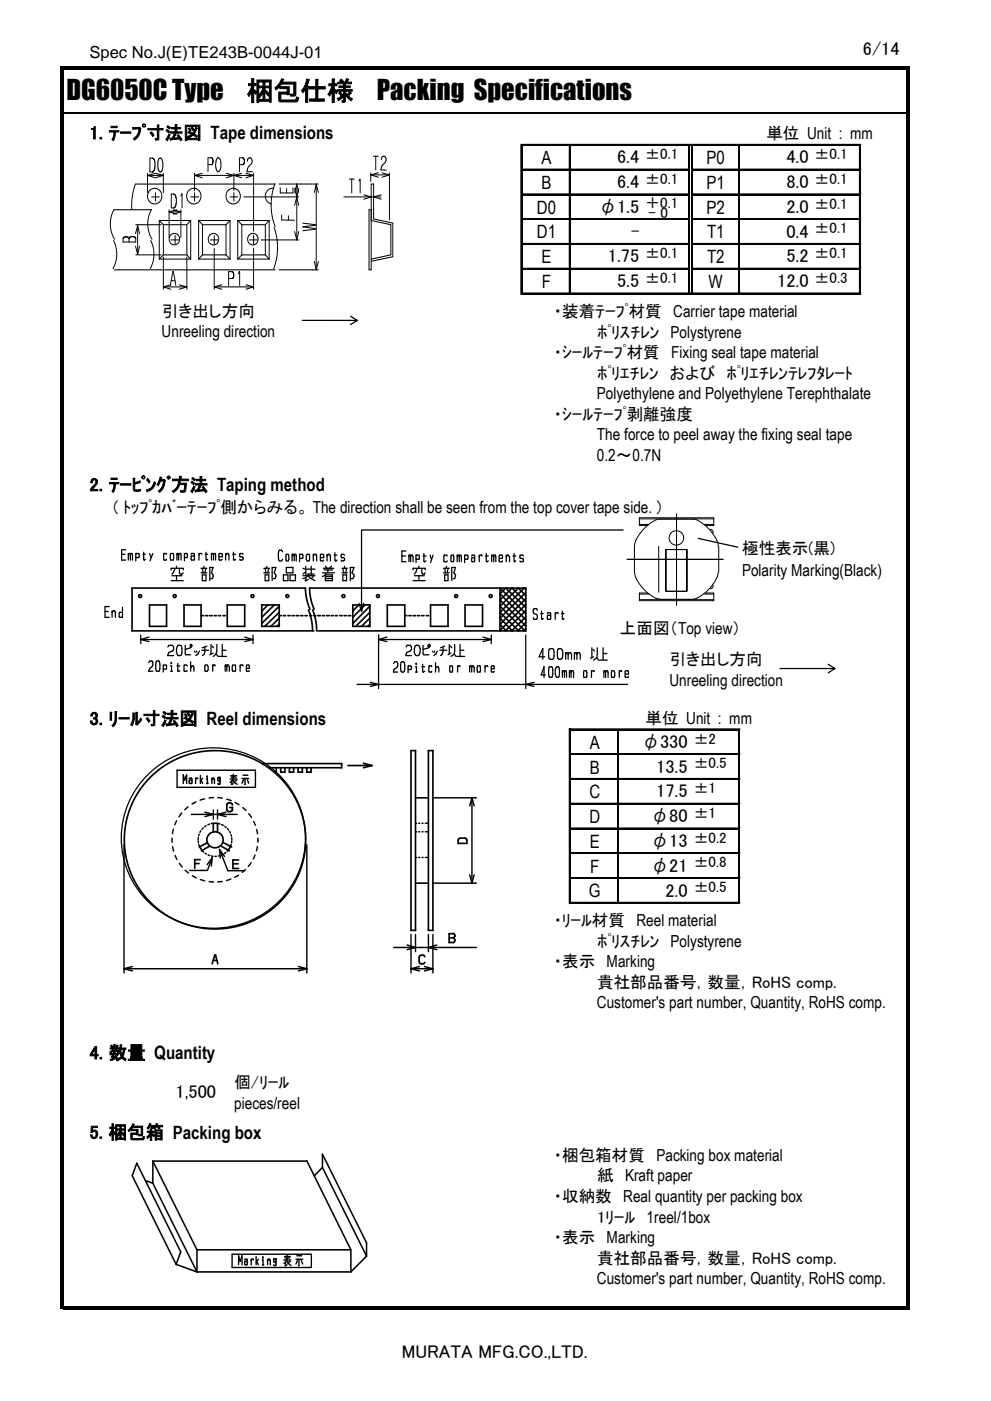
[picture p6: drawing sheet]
<svg xmlns="http://www.w3.org/2000/svg" width="210mm" height="297mm" viewBox="0 0 210 297" stroke-linecap="round" stroke-linejoin="round" font-family="sans-serif">
<defs><g id="words">
<g font-size="5.6">
<text x="14.1" y="21.3">DG6050C Type</text>
<text x="52.3" y="21.3">梱包仕様</text>
<text x="79.9" y="21.3">Packing Specifications</text>
</g>
<g font-size="3.9">
<text x="182.8" y="11.7">6/14</text>
<text x="19" y="29.5">1. ﾃｰﾌﾟ寸法図 Tape dimensions</text>
<text x="114.7" y="34.8">A</text>
<text x="130.8" y="34.6">6.4</text>
<text x="149.7" y="34.8">P0</text>
<text x="166.6" y="34.6">4.0</text>
<text x="114.7" y="40">B</text>
<text x="130.8" y="39.9">6.4</text>
<text x="149.7" y="40">P1</text>
<text x="166.6" y="39.9">8.0</text>
<text x="113.8" y="45.3">D0</text>
<text x="126.9" y="45.1">φ1.5</text>
<text x="149.7" y="45.3">P2</text>
<text x="166.6" y="45.1">2.0</text>
<text x="113.8" y="50.5">D1</text>
<text x="149.8" y="50.5">T1</text>
<text x="166.6" y="50.4">0.4</text>
<text x="114.7" y="55.8">E</text>
<text x="128.8" y="55.6">1.75</text>
<text x="149.8" y="55.8">T2</text>
<text x="166.6" y="55.6">5.2</text>
<text x="114.8" y="61.1">F</text>
<text x="130.8" y="60.9">5.5</text>
<text x="150.1" y="61.1">W</text>
<text x="164.7" y="60.9">12.0</text>
<text x="19" y="104.1">2. ﾃｰﾋﾟﾝｸﾞ方法 Taping method</text>
<text x="19" y="153.6">3. ﾘｰﾙ寸法図 Reel dimensions</text>
<text x="125" y="158.7">A</text>
<text x="136" y="158.5">φ330</text>
<text x="125" y="163.9">B</text>
<text x="139" y="163.8">13.5</text>
<text x="124.9" y="169.2">C</text>
<text x="139" y="169">17.5</text>
<text x="124.9" y="174.4">D</text>
<text x="125" y="179.7">E</text>
<text x="137.9" y="174.3">φ80</text>
<text x="137.9" y="179.5">φ13</text>
<text x="125.1" y="184.9">F</text>
<text x="137.9" y="184.8">φ21</text>
<text x="124.8" y="190.2">G</text>
<text x="141" y="190">2.0</text>
<text x="19" y="224.5">4. 数量 Quantity</text>
<text x="37.2" y="232.8">1,500</text>
<text x="19" y="241.3">5. 梱包箱 Packing box</text>
<text x="85.1" y="287.8">MURATA MFG.CO.,LTD.</text>
</g>
<g font-size="3.5">
<text x="19" y="12.3">Spec No.J(E)TE243B-0044J-01</text>
<text x="162.4" y="29.4">単位 Unit : mm</text>
<text x="133.7" y="50.2">-</text>
<text x="34.2" y="71.5">Unreeling direction</text>
<text x="34.3" y="67.2">引き出し方向</text>
<text x="117.3" y="67.2">・装着ﾃｰﾌﾟ材質 Carrier tape material</text>
<text x="126.5" y="71.6">ﾎﾟﾘｽﾁﾚﾝ Polystyrene</text>
<text x="117.3" y="75.9">・ｼｰﾙﾃｰﾌﾟ材質 Fixing seal tape material</text>
<text x="126.5" y="80.3">ﾎﾟﾘｴﾁﾚﾝ　および　ﾎﾟﾘｴﾁﾚﾝﾃﾚﾌﾀﾚｰﾄ</text>
<text x="117.3" y="89">・ｼｰﾙﾃｰﾌﾟ剥離強度</text>
<text x="126.5" y="84.6">Polyethylene and Polyethylene Terephthalate</text>
<text x="126.5" y="93.3">The force to peel away the fixing seal tape</text>
<text x="126.5" y="97.7">0.2～0.7N</text>
<text x="24" y="108.8">( ﾄｯﾌﾟｶﾊﾞｰﾃｰﾌﾟ側からみる。 The direction shall be seen from the top cover tape side. )</text>
<text x="157.3" y="117.5">極性表示(黒)</text>
<text x="157.2" y="122">Polarity Marking(Black)</text>
<text x="131.3" y="134.4">上面図（Top view）</text>
<text x="141.9" y="141">引き出し方向</text>
<text x="141.8" y="145.3">Unreeling direction</text>
<text x="136.8" y="153.5">単位 Unit : mm</text>
<text x="117.3" y="196.3">・ﾘｰﾙ材質 Reel material</text>
<text x="126.5" y="200.7">ﾎﾟﾘｽﾁﾚﾝ Polystyrene</text>
<text x="117.3" y="205">・表示 Marking</text>
<text x="126.5" y="209.4">貴社部品番号，数量，RoHS comp.</text>
<text x="126.5" y="213.7">Customer's part number, Quantity, RoHS comp.</text>
<text x="49.7" y="230.6">個/ﾘｰﾙ</text>
<text x="49.6" y="234.9">pieces/reel</text>
<text x="117.3" y="246">・梱包箱材質 Packing box material</text>
<text x="126.5" y="250.4">紙 Kraft paper</text>
<text x="117.3" y="254.8">・収納数 Real quantity per packing box</text>
<text x="117.3" y="263.5">・表示 Marking</text>
<text x="126.5" y="259.1">1ﾘｰﾙ 1reel/1box</text>
<text x="126.5" y="267.8">貴社部品番号，数量，RoHS comp.</text>
<text x="126.5" y="272.2">Customer's part number, Quantity, RoHS comp.</text>
</g>
<g font-size="3.2">
<text x="136.7" y="33.7">±0.1</text>
<text x="172.6" y="33.7">±0.1</text>
<text x="136.7" y="38.9">±0.1</text>
<text x="172.6" y="38.9">±0.1</text>
<text x="136.7" y="44">＋0.1</text>
<text x="137.4" y="46.3">- 0</text>
<text x="172.6" y="44.2">±0.1</text>
<text x="172.6" y="49.4">±0.1</text>
<text x="136.7" y="54.7">±0.1</text>
<text x="136.7" y="60">±0.1</text>
<text x="172.6" y="54.7">±0.1</text>
<text x="172.6" y="60">±0.3</text>
<text x="147" y="157.6">±2</text>
<text x="147" y="162.8">±0.5</text>
<text x="147" y="168.1">±1</text>
<text x="147" y="173.3">±1</text>
<text x="147" y="178.6">±0.2</text>
<text x="147" y="183.8">±0.8</text>
<text x="147" y="189.1">±0.5</text>
</g>
</g></defs>
<g fill="none" stroke="#000" stroke-width=".21">
<path d="M13.5 23.9h178.6M110.4 30.6v31.8M110.7 35.8h35.1M110.7 30.6h71.7M120.6 30.9v31.5M146.9 35.8h35.5M156.5 30.9v31.5M182.1 30.9v31.5M110.7 41.1h35.1M110.7 46.3h35.1M110.7 51.6h35.1M110.7 56.8h35.1"/>
<path d="M146.9 41.1h35.5M146.9 46.3h35.5M146.9 51.6h35.5M146.9 56.8h35.5M110.7 62.1h71.7M120.6 154.5v37M120.9 154.5h35.9M120.9 159.7h35.9M130.9 154.8v36.7M156.5 154.8v36.7M120.9 165h35.9M120.9 170.2h35.9"/>
<path d="M120.9 175.5h35.9M120.9 180.7h35.9M120.9 186h35.9M120.9 191.2h35.9"/>
</g>
<g fill="none" stroke="#000" stroke-width=".34">
<path d="M13.5 24h178.7M110.7 36h35.2M110.7 30.7h71.7M120.8 30.9v31.5M146 30.9v31.2M146.9 36h35.5M156.6 30.9v31.5M182.2 30.9v31.5M110.7 41.2h35.2M110.7 46.5h35.2M110.7 51.7h35.2M110.7 57h35.2"/>
<path d="M146.9 41.2h35.5M146.9 46.5h35.5M146.9 51.7h35.5M146.9 57h35.5M110.7 62.2h71.7M120.8 154.4v37.1M120.9 159.9h35.9M131 154.8v36.7M156.6 154.8v36.7M120.9 165.1h35.9M120.9 170.4h35.9M120.9 175.6h35.9"/>
<path d="M120.9 180.9h35.9M120.9 186.1h35.9M120.9 191.4h35.9"/>
</g>
<g fill="#000">
<path d="M13.5 14.1h179.3v.7h-179.3z" fill-rule="evenodd"/>
<path d="M12.8 14.1h.7v263.4h-.7z" fill-rule="evenodd"/>
<path d="M13.5 276.8h179.3v.7h-179.3z" fill-rule="evenodd"/>
<path d="M192.2 14.8h.6v262.7h-.6z" fill-rule="evenodd"/>
</g>
<path d="M110.5 30.6v31.8M146.7 30.9v31.2M120.9 154.6h35.9" fill="none" stroke="#000" stroke-width=".35"/>
<g fill="#000">
<path d="M27.9 133.6l38.6-.1 .1 .2-.1 .2h-38.5zM27.9 124.5h36.7l.2 .1-.2 .2h-36.6zM27.9 124.5l.3 .1v9.1l-.2 .2-.2-.2zM31.6 128.1l.3 .1v4.5l-.2 .2-.2-.2zM31.6 128.1l3.7-.1 .2 .2-.2 .2h-3.6zM31.6 132.6h3.7l.2 .1-.2 .2h-3.6zM35.2 128.1l.3 .1v4.5l-.2 .2-.2-.2zM38.9 128.1l.3 .1v4.5l-.2 .2-.2-.2zM38.9 128.1l3.7-.1 .2 .2-.2 .2h-3.6zM38.9 132.6h3.7l.2 .1-.2 .2h-3.6zM42.5 130.4l.6-.1 .2 .2-.2 .2h-.5zM42.5 128.1l.3 .1v4.5l-.2 .2-.2-.2z"/>
<path d="M43.4 130.4l.6-.1 .2 .2-.2 .2h-.4zM44.3 130.4l.7-.1 .2 .2-.2 .2h-.5zM45.3 130.4l.6-.1 .1 .2-.1 .2h-.5zM46.2 130.4l.5-.1 .2 .2-.2 .2h-.4zM47.1 130.4l.6-.1 .2 .2-.2 .2h-.4zM48 128.1l.3 .1v4.5l-.1 .2-.2-.2zM48 128.1l3.9-.1 .1 .2-.1 .2h-3.7zM48 132.6h3.9l.1 .1-.1 .2h-3.7zM51.7 128.1l.3 .1v4.5l-.1 .2-.2-.2zM55.3 128.1l.3 .1v4.5l-.1 .2-.2-.2zM55.3 129.4l1.4-1.3h.2v.2l-1.3 1.3h-.3zM55.3 130.7l2.7-2.6h.2v.2l-2.6 2.7h-.3z"/>
<path d="M55.3 132l3.7-3.6h.3v.2l-3.7 3.7h-.3zM55.3 128.1l3.9-.1 .1 .2-.1 .2h-3.7zM56 132.6l3-2.9h.3v.2l-3.1 3h-.2zM57.3 132.6l1.7-1.7h.3v.2l-1.8 1.8h-.2zM58.5 132.6l.5-.4h.3v.2l-.6 .5h-.2zM55.3 132.6h3.9l.1 .1-.1 .2h-3.7zM59 130.4l.6-.1 .2 .2-.2 .2h-.4zM59 128.1l.3 .1v4.5l-.1 .2-.2-.2zM59.9 130.4l.6-.1 .2 .2-.2 .2h-.5zM60.9 130.4l.6-.1 .1 .2-.1 .2h-.5zM61.8 130.4l.5-.1 .2 .2-.2 .2h-.4zM62.6 130.4l.7-.1 .2 .2-.2 .2h-.5z"/>
<path d="M63.6 130.4l.6-.1 .2 .2-.2 .2h-.5zM64.5 130.4l.6-.1 .1 .2-.1 .2h-.5zM64.6 124.5l.3 .1 .2 2.3 .7 2.1-.2 .3a9.9 9.9 0 0 1-1-4.8zM65.5 124.5h45.9l.2 .1-.2 .2h-45.8zM65.5 130.4l.5-.1 .2 .2-.2 .2h-.4zM65.5 124.5l.3 .1 .2 2.3 .7 2.1-.2 .3a9.9 9.9 0 0 1-1-4.8zM65.2 129.2l.2-.1a9.9 9.9 0 0 1 .9 4.7l-.3-.1-.2-2.2zM66.3 130.4l.6-.1 .2 .2-.2 .2h-.4zM66.1 129.2l.2-.1a9.9 9.9 0 0 1 .9 4.7l-.3-.1-.2-2.2zM67.2 133.6l44.2-.1 .2 .2-.2 .2h-44zM67.2 130.4l.7-.1 .2 .2-.2 .2h-.5zM68.2 130.4l.6-.1 .1 .2-.1 .2h-.5z"/>
<path d="M69.1 130.4l.6-.1 .2 .2-.2 .2h-.5zM70 130.4l.6-.1 .2 .2-.2 .2h-.4zM70.9 130.4l.6-.1 .2 .2-.2 .2h-.4zM71.9 130.4l.6-.1 .1 .2-.1 .2h-.5zM72.8 130.4l.5-.1 .2 .2-.2 .2h-.4zM73.7 130.4l.6-.1 .2 .2-.2 .2h-.5zM74.6 128.1l.3 .1v4.5l-.1 .2-.2-.2zM75.9 128.1h.2v.2l-1.2 1.3h-.3v-.2zM77.2 128.1h.2v.2l-2.5 2.7h-.3v-.3zM78.2 128.4l.3-.1v.3l-3.6 3.7h-.3v-.3zM74.6 128.1l3.8-.1 .1 .2-.1 .2h-3.6zM75.2 132.6l3-2.9h.3v.2l-3 3h-.3z"/>
<path d="M76.5 132.6l1.7-1.7h.3v.2l-1.8 1.8h-.2zM77.8 132.6l.4-.4h.3v.2l-.5 .5h-.2zM74.6 132.6h3.8l.1 .1-.1 .2h-3.6zM78.2 128.1l.3 .1v4.5l-.1 .2-.2-.2zM81.9 128.1l.3 .1v4.5l-.1 .2-.2-.2zM81.9 128.1l3.9-.1 .1 .2-.1 .2h-3.7zM81.9 132.6h3.9l.1 .1-.1 .2h-3.7zM85.6 130.4l.6-.1 .2 .2-.2 .2h-.4zM85.6 128.1l.3 .1v4.5l-.1 .2-.2-.2zM86.5 130.4l.6-.1 .2 .2-.2 .2h-.5zM87.4 130.4l.7-.1 .1 .2-.1 .2h-.6zM88.4 130.4l.5-.1 .2 .2-.2 .2h-.4z"/>
<path d="M89.3 130.4l.5-.1 .2 .2-.2 .2h-.4zM90.2 130.4l.6-.1 .2 .2-.2 .2h-.5zM91.1 128.1l.3 .1v4.5l-.2 .2-.2-.2zM91.1 128.1l3.8-.1 .2 .2-.2 .2h-3.7zM91.1 132.6h3.8l.2 .1-.2 .2h-3.7zM94.8 128.1l.3 .1v4.5l-.2 .2-.2-.2zM98.4 128.1l.3 .1v4.5l-.2 .2-.1-.2zM98.4 128.1l3.8-.1 .2 .2-.2 .2h-3.7zM98.4 132.6h3.8l.2 .1-.2 .2h-3.7zM102.1 128.1l.3 .1v4.5l-.2 .2-.1-.2zM110.9 124.5h.3v.3l-5.1 5.1h-.3v-.2zM111.3 128h.2v.2l-5.4 5.5h-.3v-.2z"/>
<path d="M105.8 125.7l1.2-1.2h.3v.3l-1.2 1.2h-.3zM105.8 127l2.6-2.5h.2v.3l-2.5 2.5h-.3zM105.8 128.4l3.9-3.9h.2v.3l-3.8 3.8h-.3zM105.8 130.9l5.5-5.4h.2v.2l-5.4 5.4h-.3zM105.8 132.2l5.5-5.4h.2v.2l-5.4 5.4h-.3zM105.8 124.5l.3 .1v9.1l-.2 .2-.1-.2zM107 133.6l4.3-4.3h.2v.3l-4.3 4.2h-.2zM105.8 132.2h.3l1.3 1.4v.2h-.3l-1.3-1.4zM108.3 133.6l3-3h.2v.3l-3 2.9h-.2zM105.8 130.9h.3l2.6 2.7v.2h-.2l-2.7-2.7zM111.3 131.8h.2v.3l-1.6 1.7h-.3v-.2zM105.8 129.7h.3l3.9 3.9v.2h-.2l-4-3.9z"/>
<path d="M110.8 133.6l.5-.5h.2v.3l-.4 .4h-.3zM105.8 128.4h.3l5.2 5.2v.2h-.2l-5.3-5.2zM105.8 124.5h.3l5.4 5.4v.3h-.2l-5.5-5.4zM105.8 125.7h.3l5.4 5.5v.3h-.2l-5.5-5.5zM105.8 127h.3l5.4 5.5v.3h-.2l-5.5-5.5zM107 124.5h.3l4.2 4.1v.3h-.2l-4.3-4.1zM108.4 124.5h.2l2.9 2.9v.2h-.2l-2.9-2.8zM109.7 124.5h.2l1.6 1.6v.2h-.2l-1.6-1.5zM110.9 124.5h.3l.3 .3v.2h-.2l-.4-.2zM111.3 124.5l.3 .1v9.1l-.2 .2-.2-.2zM87 159l1-.1 .2 .2-.2 .2h-.9zM87 159l.3 .1v38.1l-.2 .2-.2-.2z"/>
<path d="M87.9 159l.3 .1v38.1l-.2 .2-.1-.2zM90.6 159l1.1-.1 .2 .2-.2 .2h-.9zM90.6 159l.4 .1v38.1l-.2 .2-.2-.2zM91.6 159l.3 .1v38.1l-.2 .2-.2-.2zM42.2 179.3l.3 .1 .4 .7v.3l-.2-.1-.3-.4-.2-.4zM42.1 179.4l1.7-.9h.2v.3l-1.7 .9-.2-.1zM42.6 180.2l1.6-1 .3 .1-.1 .2-1.6 1-.3-.1zM45.1 174.4l.3 .1v1.8l-.2 .2-.2-.2zM46 174.4l.3 .1v1.8l-.2 .2-.2-.2zM45.1 174.4l1.1-.1 .1 .2-.2 .2h-.8zM46.8 179.3l.3-.1 1.6 1v.2l-.2 .1-1.6-1zM47.2 178.5h.3l1.6 .9 .1 .2-.2 .1-1.7-.9z"/>
<path d="M47.9 170.5l.3 .1v1l-.1 .2-.2-.2zM48.1 170.2l.2 .2-.1 .3-.2 .1-.1-.3zM48 171.4l.2 .1 .1 .5-.3-.1zM48.1 170.2l.4-.2 .1 .2-.5 .3zM48.7 179.3l.2-.1 .1 .2-.4 .8h-.3v-.2zM48 171.8l.3-.1 .3 .2v.2l-.2 .1-.3-.2zM48.3 170h.5l.2 .1-.2 .2h-.3zM48.6 171h.6l.2 .1-.2 .2h-.5zM48.3 171.9l.5-.1 .2 .2-.2 .2h-.3zM48.7 170.1l.2-.1 .3 .2 .1 .2-.3 .1-.3-.2zM48.7 171.9l.5-.2 .1 .2-.5 .3zM49 170.2l.3 .1 .1 .2-.1 .3-.2-.1z"/>
<path d="M49.1 171.5l.3 .1-.2 .4-.2-.1zM49.1 171l.3 .1v.5l-.2 .2-.1-.2zM55.5 161.7h16.9l.2 .1-.2 .2h-16.8zM56.9 162.6l15.5-.1 .2 .2-.2 .2h-15.4zM58 163.5h.5l.2 .1-.2 .2h-.3zM58.4 162.6l.3 .1v.9l-.2 .2-.2-.2zM59.3 163.5h1.1l.1 .1-.1 .2h-.9zM59.3 162.6l.4 .1v.9l-.2 .2-.2-.2zM60.2 162.6l.3 .1v.9l-.1 .2-.2-.2zM61.2 163.5h1l.2 .1-.2 .2h-.9zM61.2 162.6l.3 .1v.9l-.2 .2-.2-.2zM62.1 162.6l.3 .1v.9l-.2 .2-.2-.2z"/>
<path d="M63 163.5h1.1l.1 .1-.1 .2h-.9zM63 162.6l.3 .1v.9l-.1 .2-.2-.2zM63.9 162.6l.3 .1v.9l-.1 .2-.2-.2zM64.9 163.5h1l.2 .1-.2 .2h-.9zM64.9 162.6l.3 .1v.9l-.2 .2-.2-.2zM65.8 162.6l.3 .1v.9l-.2 .2-.2-.2zM72.3 161.7l.3 .1v.9l-.2 .2-.2-.2zM73.6 162.1h5.2l.2 .1-.2 .2h-5zM76.9 162.6l1.9-.5 .2 .1-.1 .2-1.8 .5zM76.9 161.6l2 .5 .1 .2-.2 .1-1.8-.5zM87.9 169l2.9-.1 .2 .2-.2 .2h-2.8zM97 178l.3 .1v.6l-.2 .2-.2-.2z"/>
<path d="M97.1 177.6l.3 .2-.2 .4-.2 .1-.1-.3zM97 177.7l.4-.2 .3 .1-.4 .3zM97.4 177.5h1.1l.2 .1-.2 .2h-1zM98.4 177.5l.5 .1 .1 .2-.3 .1-.3-.1zM97 178.6h1.9l.2 .1-.2 .2h-1.8zM98.6 177.7h.4l.1 .3-.1 .3-.2-.1zM98.8 178l.3 .1v.6l-.2 .2-.2-.2zM41.1 182.1l.3 .1v1.8l-.1 .2-.2-.2zM41.1 182.1l1.3-.1 .2 .2-.2 .2h-1.1zM41.1 182.9l1.1-.1 .1 .2-.1 .2h-.9zM49.2 183.9h1.4l.1 .2-.1 .1h-1.2zM49.2 183l1.2-.1 .2 .2-.2 .2h-1z"/>
<path d="M49.2 182.1l.3 .2v1.8l-.1 .1-.2-.1zM49.2 182.1h1.4l.1 .2-.1 .1h-1.2zM87 197.1l1-.1 .2 .2-.2 .2h-.9zM87.9 187h2.9l.2 .2-.2 .1h-2.8zM90.6 197.1l1.1-.1 .2 .2-.2 .2h-.9zM95 197.8l.4 .1v1.9l-.2 .1-.2-.1zM95 197.8l1.1-.1 .2 .2-.2 .2h-.9zM95 198.6h1.1l.2 .2-.2 .1h-.9zM95 199.6h1.1l.2 .2-.2 .1h-.9zM96 197.7l.3 .1 .2 .3v.2h-.3l-.2-.3zM96 198.6l.3 .1 .2 .4v.2h-.3l-.2-.5zM96.2 198.4h.3l-.4 .5-.2-.1z"/>
<path d="M96.2 199.4h.3l-.4 .5-.2-.1zM96.2 198l.3 .2-.1 .4-.2-.1zM96.2 199l.3 .2-.1 .4-.2-.1zM45.1 203.4h.8l.2 .2-.2 .1h-.6zM45.4 202.3h.3l.2 .1-.4 .2zM45.4 202.3l.3 .2-.6 1.8-.2 .1-.1-.2zM45.5 202.4h.3l.5 1.8-.1 .2-.2-.1zM88.7 203.6l.3 .1 .1 .4-.1 .2-.2-.1zM88.7 202.8l.3 .2v.7l-.2 .2-.2-.2zM88.9 204l.4 .1 .1 .2-.2 .1-.3-.1zM88.8 202.4l.3 .2-.1 .4-.2 .1-.2-.2zM89.1 204.1h.7l.1 .2-.1 .1h-.6z"/>
<path d="M88.8 202.5l.4-.2 .2 .1-.1 .2-.3 .1zM89.9 203.9h.3l-.4 .5-.2-.1zM89.1 202.3h.7l.1 .1-.1 .2h-.6zM89.6 202.3h.3l.2 .3v.3l-.2-.1-.3-.2z"/>
<path d="M64 67.8h11.7v.2h-11.7zM74.2 67l.2-.1 1.5 1-1.6 1-.1-.2 1.4-.9v.2l-1.4-.9z"/>
<path d="M29.6 126.2v.2h.2v-.2zM29.2 126.3a.5 .5 0 0 1 1 0 .5 .5 0 0 1-1 0z"/>
<path d="M36.9 126.2v.2h.2v-.2zM36.5 126.3a.5 .5 0 0 1 1 0 .5 .5 0 0 1-1 0z"/>
<path d="M53.4 126.2v.2h.2v-.2zM53 126.3a.5 .5 0 0 1 1 0 .5 .5 0 0 1-1 0z"/>
<path d="M60.8 126.2v.2h.2v-.2zM60.4 126.3a.5 .5 0 0 1 1 0 .5 .5 0 0 1-1 0z"/>
<path d="M72.7 126.2v.2h.2v-.2zM72.3 126.3a.5 .5 0 0 1 1 0 .5 .5 0 0 1-1 0z"/>
<path d="M80 126.2v.2h.2v-.2zM79.6 126.3a.5 .5 0 0 1 1 0 .5 .5 0 0 1-1 0z"/>
<path d="M96.5 126.2v.2h.2v-.2zM96.2 126.3a.49 .49 0 0 1 .9 0 .49 .49 0 0 1-.9 0z"/>
<path d="M103.9 126.2v.2h.2v-.2zM103.5 126.3a.49 .49 0 0 1 .9 0 .49 .49 0 0 1-.9 0z"/>
<path d="M165.2 141.6h11.7v.2h-11.7zM175.4 140.7h.2l1.6 1-1.7 1-.1-.2 1.4-.9v.2l-1.4-.9z"/>
<path d="M44 178a1.55 1.55 0 0 0 3.1 0 1.55 1.55 0 0 0-3.1 0zM43.7 178a1.9 1.9 0 0 1 3.7 0 1.9 1.9 0 0 1-3.7 0z"/>
<path d="M32.2 164.7l-2.5 2.9-1.7 3.2-1.1 3.5-.3 1.8-.1 2.7 .5 3.5 1.2 3.5 1.9 3.2 2.6 2.8 3.1 2.3 3.3 1.5 3.6 .9 3.6 .2 3.7-.5 3.5-1.2 3.2-1.8 2.9-2.6 2.3-3 1.6-3.3 .9-3.5 .2-3.6-.5-3.6-1.2-3.4-1.9-3.2-2.6-2.8-3.1-2.3-3.3-1.6-3.6-.8-3.6-.2-3.7 .5-3.5 1.1-3.2 1.9zM31.9 164.4a19.4 19.4 0 0 1 22.7-3.3 19.4 19.4 0 0 1 10 20.6 19.4 19.4 0 0 1-21.4 15.2 19.4 19.4 0 0 1-17-19.9 18.9 18.9 0 0 1 5.7-12.6z"/>
<circle cx="106" cy="133.6" r=".2"/>
</g>
<path d="M147.9 114.1l8.5 1.9" fill="none" stroke="#000" stroke-width=".26"/>
<g fill="none" stroke="#000" stroke-width=".27">
<path d="M25.8 117.5h.7M26.7 116.5h-.9v2.2h.9M27.2 117.3v1.4M27.2 117.7l.1-.4h.2l.1 .4M27.6 117.7v1M27.6 117.7l.1-.4h.3l.1 1.4M28.8 117.5l.1-.2h.5l.1 .2-.1 .7h-.5l-.1-.2M28.8 117.3v1.6M30.3 117.5h.5M30.4 117v1.5l.1 .2 .3-.2M31.7 117.3l.3 .9M32.4 117.3l-.6 1.6"/>
<path d="M35.3 117.5l-.1-.2h-.4l-.1 .2 .1 1.2h.4l.1-.2M36.2 117.3h.5v1.4h-.5zM37.5 117.7l.1-.4h.2v.4M37.5 117.3v1.4M37.8 117.7l.1-.4h.4l.1 1.4M37.8 117.7v1M39.1 117.5l.1-.2h.4l.1 .2-.1 .7h-.4l-.1-.2M39.1 117.3v1.6M40.5 117.5l.1-.2h.5l.1 .2v1l-.1 .2h-.5v-.9h.4l.2 .2M42.2 117.3v1.4M42.8 117.5l-.1-.2h-.5v.4M43.5 117.5h.5"/>
<path d="M43.7 117v1.5v.2l.3-.2M44.8 117.7l.1-.4h.2l.1 .4M44.8 117.3v1.4M45.2 117.7l.1-.4h.3l.1 1.4M45.2 117.7v1M46.4 118h.7v-.5l-.2-.2h-.4l-.1 .2v1l.1 .2h.4l.2-.2M47.8 117.3v1.4M48 117.5l-.2 .2 .3-.4h.2l.2 .4v1M49.3 117.5h.6M49.5 117v1.5l.1 .2 .3-.2M51.5 117.5l-.2-.2h-.4l-.1 .5 .1 .2h.4l.2 .2v.3l-.2 .2h-.4l-.1-.2M59.9 117l-.2-.4h-.4a2.24 2.24 0 0 0 0 2.3h.4l.2-.4"/>
<path d="M60.7 117.5h.4v1.4h-.4zM61.9 117.8l.1-.3h.2l.1 .3M61.9 117.5v1.4M62.3 117.8l.1-.3h.3l.1 1.4M62.3 117.8v1.1M63.5 117.7l.1-.2h.5l.1 .2-.1 .7h-.5l-.1-.2M63.5 117.5v1.6M65.1 117.5h.4v1.4h-.4l-.2-.4v-.7zM66.4 117.8l.2-.3h.3l.2 .3v1.1M66.4 117.5v1.4M67.9 118.2h.7v-.5l-.2-.2h-.4l-.1 .2v1l.1 .2h.4l.2-.2M69.3 117.5v1.4"/>
<path d="M69.5 117.7l-.2 .1 .3-.3h.2l.2 .3v1.1M70.8 117.7h.6M71 117.1v1.6l.1 .2 .3-.2M73 117.7l-.2-.2h-.4v.7h.4l.2 .2v.3l-.2 .2h-.4l-.1-.2M85.1 117.8h.8M86 116.8h-.9v2.3h.9M86.6 117.7v1.4M86.6 118l.1-.3h.2l.1 .3M87 118l.1-.3h.2l.2 .3v1.1M87 118v1.1M88.1 117.8l.1-.1h.6v.1v.7h-.6l-.1-.1M88.1 117.7v1.5"/>
<path d="M89.6 117.8h.7M89.8 117.3v1.6l.1 .2 .4-.2M91.1 117.7l.3 .8M91.8 117.7l-.6 1.5M94.7 117.8v-.1h-.6l-.1 .1 .1 1.3h.6v-.2M95.6 117.7h.5v1.4h-.5zM96.9 118l.1-.3h.1l.2 .3M96.9 117.7v1.4M97.3 118l.1-.3h.3v1.4M97.3 118v1.1M98.5 117.8v-.1h.6l.1 .1-.1 .7h-.6v-.1M98.5 117.7v1.5"/>
<path d="M99.9 117.8l.1-.1h.5l.1 .1v1.1l-.1 .2h-.5v-.9h.4l.2 .2M101.5 117.7v1.4M102.2 117.8l-.1-.1h-.4l-.2 .3M102.9 117.8h.6M103 117.3v1.6l.1 .2 .4-.2M104.2 118l.1-.3h.2l.1 .3M104.2 117.7v1.4M104.6 118l.1-.3h.3l.1 1.4M104.6 118v1.1M105.8 118.4h.7l-.1-.7h-.6v1.2v.2h.6l.1-.2M107.3 117.7v1.4M107.3 117.8v.2l.1-.3h.3l.3 .3v1.1"/>
<path d="M108.7 117.8h.6M108.9 117.3v1.6l.1 .2 .3-.2M110.9 117.8l-.1-.1h-.5l-.1 .1 .1 .6h.5l.1 .1-.1 .6h-.5l-.1-.2M132 112.3h-55.4v17.3M22.3 129.6h.7M23.1 128.6h-.8v2.2h.8M23.7 129.4v1.4M23.8 129.6l-.1 .2 .3-.4h.3l.2 .4v1M26 130l-.1-.2h-.6l-.1 .2 .1 .8h.6l.1-.1M26 128.7v2.1M29.8 134.6v1.8M29.8 135.5h23.8"/>
<path d="M29.8 135.5l1.8 .5M31.6 135l-1.8 .5M35.6 137.1l.2-.3h.7l.3 .3v.5l-.3 .4-.7 .2-.2 .6v.1h1.2M36.3 120.8v-.4h2.5v.4M36.3 123.1h2.5M36.4 122h2.1M37.1 120.6l-.7 1.1M37.4 120v.4M37.4 122v1.1M37.6 136.9l.2-.1h.4l.3 .1v.6v1.3l-.7 .1a1.78 1.78 0 0 1-.2-2zM38 120.6v.8l.2 .3h.3l.3-.3M39.3 136.8v2h1.1"/>
<path d="M40.4 137.3l-1.1 .3M40.4 136.6l.3 .2-.1 .3-.3-.2zM41.2 138l.2 .2M41.6 138l.1 .2M42.2 138l-.2 .6-.5 .3M42.6 120.4h1.2M42.6 121.4h1.2M42.8 137.8h1.4M42.9 121.8h.8v1.3h-.8zM42.9 120.4l.1 1M43.2 120v.4M43.4 137.3l-.1 1.3-.4 .3"/>
<path d="M43.7 120.4l-.3 1M43.8 136.9l-.9 .4M44.6 122.6h.4l.2-.4v-.4l-.4-.4 .4-1.1h-.7v2.8M44.7 138.6l-.2 .2M44.7 136.6v2M45 136.9l.2 .4M45.2 138.4l-.5 .2M45.8 138.6l-.6 .5M45.8 138.6l.4 .5M45.9 136.6v1.4l-.1 .6M46.3 139.1h1.7M47.1 137.8h.8"/>
<path d="M47.1 136.6v2.5M51.9 135l1.7 .5M53.6 134.6v1.8M53.6 135.5l-1.7 .5M55.9 120.4h1.2M55.9 121.4h1.2M56.2 121.8h.8v1.3h-.8zM56.2 120.4l.1 1M56.5 120v.4M57 120.4l-.3 1M57.9 122.6h.4l.2-.4v-.4l-.4-.4 .4-1.1h-.8v2.8M60 121.8h1v1.3h-1z"/>
<path d="M60.7 120.3h1.4v1.1h-1.4zM61.5 121.8h1.1v1.3h-1.1zM64.2 122h2.5M64.2 120.4l.4 .2M64.6 123.1h.2M64.8 120v1.8M64.8 122.5v.6M64.8 122.5l-.6 .1M64.8 121.2l-.6 .5M65 120.6h1.7M65.2 121.7h1.4M65.2 122l-.4 .5"/>
<path d="M65.3 122.8l-.5 .3M65.3 121.7v.3l.3 .5 .3 .1M65.9 122.6l.8 .5M65.9 120v1.7M66.4 122.2l-.5 .4M68.3 121.4h2.6M68.5 120.4h2.2M68.7 120.8h1.7M68.9 121.8h1.5v1.3h-1.5zM68.9 122.6h1.5M68.9 122.2h1.5M68.9 121.8l-.6 .4"/>
<path d="M68.9 120l.4 .4M69.1 121.4l-.2 .4M69.5 120.4v1M70.3 120l-.6 .4M72.5 120.4h1.1M72.5 121.4h1.1M72.6 121.8h.8v1.3h-.8zM72.6 120.4l.2 1M73 120v.4M73.4 120.4l-.1 1M74.4 122.6h.4l.2-.4v-.4l-.4-.4 .4-1.1h-.8v2.8M76.1 127.9l.5 1.7"/>
<path d="M77 127.9l-.4 1.7M80.2 135.5h23.9M80.2 134.6v11.3M80.2 135.5l1.8 .5M82 135l-1.8 .5M86 137.1l.3-.3h.6l.3 .3v.5l-.3 .4-.6 .2-.3 .6v.1h1.2M87.5 120.8v-.4h2.6v.4M87.5 123.1h2.6M87.8 122h2.1M88 136.9l.6-.1a1.45 1.45 0 0 1 0 2.1h-.4a1.57 1.57 0 0 1-.2-2zM88.3 120.6l-.2 .6-.3 .5M88.8 120v.4"/>
<path d="M88.8 122v1.1M89.4 120.6v.8l.2 .3h.3l.2-.3M89.6 136.8v1.8l.2 .2h1.1M90.9 136.6l.2 .2-.1 .3-.3-.2zM90.9 137.3l-1.3 .3M91.7 138l.1 .2M92 138l.1 .2M92.6 138l-.2 .6-.5 .3M93.2 137.8h1.5M93.9 137.3v.9l-.3 .6-.3 .1M94 120.4h1.2M94 121.4h1.2"/>
<path d="M94.2 136.9l-.9 .4M94.2 121.8h.7v1.3h-.7zM94.2 120.4l.2 1M94.6 120v.4M94.9 120.4l-.2 1M95.2 138.6l-.3 .2M95.2 136.6v2M95.5 136.9l.2 .4M95.5 138.4l-.3 .2M96 122.6h.3l.2-.4v-.4l-.3-.4 .3-1.1h-.8v2.8M96.2 138.6l-.7 .5M96.2 138.6l.4 .5"/>
<path d="M96.3 136.6l-.1 2M96.8 139.1h1.7M97.5 137.8h.8M97.5 136.6v2.5M102.3 135l1.8 .5M104.1 134.6v1.8M104.1 135.5l-1.8 .5M111.4 134.6v11.3M113.9 129.3l-.2-.3h-.5l-.2 .3 .1 .7 .6 .2 .2 .7-.2 .4h-.5l-.2-.4M114.6 130h.5M114.7 129.5v1.6l.1 .2 .3-.2M115.5 139.2h-1.3l.8-1.7v2.2"/>
<path d="M116 130l.1-.1h.5l.1 .1v1.1l-.1 .2h-.5v-.9h.4l.2 .2M116.3 137.6l.3-.1h.4l.3 .1 .1 1.4-.1 .6-.3 .1h-.4l-.3-.1zM117.7 129.9v1.4M118.2 137.6l.6-.1a1.53 1.53 0 0 1 0 2.2l-.6-.1zM118.3 130l-.1-.1h-.5v.3M119 130h.5M119.2 129.5v1.6v.2l.3-.2M119.9 138.3v1.4M119.9 138.7l.1-.4h.3l.1 .4M120.4 138.7v1M120.4 138.7l.2-.4h.3l.2 .4v1M121.7 138.7l.2-.4h.2l.1 .4"/>
<path d="M121.7 138.3v1.4M122.2 138.7l.2-.4h.4l.1 .4v1M122.2 138.7v1M125.4 139.4l-.3 .2M125.4 137.3v2.1M125.7 137.6l.2 .4M125.8 139.2l-.4 .2M126.5 139.4l-.7 .5M126.5 139.4l.3 .5M126.5 137.3v2.1M127 139.9h1.7M127.8 137.3v2.6"/>
<path d="M127.8 138.5h.8M31.5 140.4l.3-.3h.4a1.02 1.02 0 0 1-.4 1.5l-.3 .7h.9M33.1 140.3l.2-.2h.3a2.55 2.55 0 0 1 .2 2.1h-.7zM34.6 141v1.4M34.6 141.1l.1-.1h.5l.1 .1-.1 .7h-.5l-.1-.2M36.2 142.3h.3M36.2 141.1h.1v1.2M36.3 140.4v.2zM37.5 141.1h.6M37.7 140.6v1.6h.4M39.7 141.1l-.2-.1h-.4l-.1 .1v1.1h.7M40.4 141.6l.3-.5h.2l.2 1.2"/>
<path d="M40.4 140.3v2M43.5 141h.4l.2 .3v.7l-.2 .3h-.4zM45.1 141v1.3M45.6 141.1l-.1-.1h-.3l-.1 .3M47.7 141.3l.1-.3h.2l.1 .3M47.7 141v1.3M48.1 141.3l.1-.3h.2l.2 .3v1M48.1 141.3v1M49.3 141h.5v1.3h-.5zM50.9 141v1.3M51.5 141.1l-.1-.1h-.4l-.1 .3M52.2 141.6h.6l-.1-.6h-.4l-.1 .1v1.1h.6"/>
<path d="M75.6 145.1h57.4M78.5 144.6l1.7 .5-1.7 .4M83.4 140.6l.2-.3h.5a.93 .93 0 0 1-.5 1.4l-.2 .7h.9M85 140.4l.1-.1h.4a2.14 2.14 0 0 1 0 2.1h-.4a2.41 2.41 0 0 1-.1-2zM86.5 141.3l.1-.2h.4l.2 .2v.4l-.2 .2h-.4l-.1-.2M86.5 141.1v1.5M88.1 141.3h.1v1.1M88.1 142.4h.3M88.1 140.6l.1 .2zM89.4 141.3h.6M89.6 140.8v1.5v.1l.4-.1M91.5 141.3l-.1-.2h-.4l-.1 .2 .1 1.1h.4l.1-.1"/>
<path d="M92.3 141.7l.2-.4h.3l.2 1.1M92.3 140.4v2M95.4 141.1h.4v1.3h-.4zM97 141.1v1.3M97.5 141.3l-.1-.2h-.4v.4M99.5 141.5l.2-.4h.2v.4M99.5 141.1v1.3M99.9 141.5v.9M99.9 141.5l.1-.4h.3l.2 .4v.9M101.2 141.1h.5v1.3h-.5zM102.8 141.1v1.3M103.4 141.3l-.1-.2h-.4l-.1 .4"/>
<path d="M104.1 141.7h.6l-.1-.6h-.4l-.1 .2v1l.1 .1h.4l.1-.1M113.2 144.6l-1.8 .5 1.8 .4M115.5 143h-.8l.6-1.7v2.3M116.3 141.5l.2-.2h.4a2.26 2.26 0 0 1 0 2.3h-.4a2.53 2.53 0 0 1-.2-2.1zM117.8 141.5l.5-.2a2.24 2.24 0 0 1 0 2.3h-.3a1.87 1.87 0 0 1-.2-2.1zM119.2 142.2v1.4M119.2 142.5v-.3h.2l.2 .3M119.6 142.5v1.1M119.6 142.5l.1-.3h.2l.1 1.4M120.6 142.5l.1-.3h.2l.1 .3M120.6 142.2v1.4M121 142.5l.1-.3h.3l.1 1.4"/>
<path d="M121 142.5v1.1M123.7 142.2h.6v1.4h-.6zM125.3 142.2v1.4M125.9 142.3l-.1-.1h-.4l-.1 .3M128 142.5v-.3h.2l.1 .3M128 142.2v1.4M128.3 142.5l.2-.3h.3v1.4M128.3 142.5v1.1M129.6 142.2h.5l.1 .3v.7l-.1 .4h-.5zM131.2 142.2v1.4M131.7 142.3v-.1h-.4l-.1 .3M132.5 142.9h.7l-.1-.7h-.6v.1v1.1v.2h.6l.1-.2"/>
</g>
<g fill="none" stroke="#000" stroke-width=".3">
<path d="M26.3 179v27.2M36.5 177.6v.9M36.6 179.5l.2 .9M36.7 175.7l-.2 1M37.4 174l-.4 .8M37.5 163.2h16.6v3.7h-16.6zM38.5 172.3l-.6 .8M38.8 166v-1.8l.3 1.1 .4-1.1v1.8M39.8 171l-.7 .6M40.1 165.1l.1-.2 .5 .2v.8l-.5 .1-.1-.1 .1-.6 .5 .2M40.6 172.6h9.7M41.4 164.9v1.1"/>
<path d="M41.5 170l-.8 .4M41.9 165.1l-.4-.2-.1 .3M42 178.2v.4M42 177.5v.4M42.1 179l.2 .3M42.2 176.8l-.1 .3M42.5 164.3v1.7M42.6 176.1l-.2 .3M42.6 165.3l.3 .7M42.9 164.9l-.4 .6M43.1 175.5l-.3 .3M43.3 169.3l-.9 .3"/>
<path d="M43.4 172.1l1.8 .5-1.8 .5M43.7 175l-.3 .2M43.8 166h.3M43.8 165.1h.1v.9M43.8 164.5l.1 .1zM44.4 174.7l-.4 .1M44.9 164.9v1.1M45 165.1l-.1 .1 .1-.3 .4 .2v.9M45.1 174.5l-.3 .1M45.2 171.7v1.9M45.3 169l-1 .1M46.1 171.7v1.9"/>
<path d="M46.1 169l1 .2M46.3 174.5l.3 .1M46.6 164.8v1.4h-.3l-.2-.2M46.6 164.9v-.1h-.3l-.2 .1 .2 .6h.3v-.2M47 174.8l.3 .1M47.6 175.1l.3 .3M47.9 172.1l-1.8 .5 1.8 .5M48 169.4l1 .3M48.2 175.6l.2 .3M48.6 176.2l.2 .3M48.8 165.1h1.5M48.9 164.4h1.2"/>
<path d="M48.9 176.9l.1 .3M49 178.9l-.1 .3M49 166.2h.1M49 164.7h1M49.1 177.5v.4M49.1 178.2v.4M49.1 165.5v.7M49.1 165.5l-.3 .3M49.4 165.1l-.3 .4M49.4 166.1l-.3 .1M49.4 164.1v1M49.4 165.4l.1 .3"/>
<path d="M49.5 165.7l.8 .5M49.8 170.1l.8 .5M50.1 165.4l-.6 .3M51.3 165h1.4M51.4 171.2l.7 .6M51.5 164.3h1M51.6 165.3l-.3 .7M51.9 165v1.2h-.1M52.4 165.3l.3 .7M52.7 172.4l.6 .9M53.7 174.1l.4 .8M54.4 175.8l.2 .9"/>
<path d="M54.5 179.4l-.2 .9M54.6 177.6v.9M65 179v27.2M88 174.5h.3M88 176.3h.3M88.7 174.5h.2M88.7 176.3h.2M89.4 174.5h.2M89.4 176.3h.2M90.1 174.5h.3M90.1 176.3h.3M90.5 174.5h.3"/>
<path d="M90.5 176.3h.3M91.7 169.1h9.2M100 169.1v18.1M100 169.1l.5 1.7M100 169.1l-.5 1.7M37.1 181.3l.4 .9M38 183l.6 .8M39.2 184.4l.7 .6M40.8 185.6l.8 .5M42.4 186.4l1 .3M42.9 180.3l.2 .3M43.4 180.8l.4 .2"/>
<path d="M44.1 181.2l.4 .1M44.3 186.9h1M44.8 181.4l.4 .1M45 181.8l-1.1 2.7h-3.8M45 181.8l-.2 1.7M45 181.8l-1.1 1.5M45.8 181.5h-.2M46.5 180l1.8 4.5h3.4M46.5 180l1.1 1.5M46.5 180l.2 1.8M46.6 181.4h-.4M47.1 186.8l-1 .1"/>
<path d="M47.2 181.1l-.3 .1M47.8 180.7l-.2 .2M48.3 180.2l-.2 .2M48.9 186.3l-.9 .3M50.5 185.5l-.8 .4M52 184.3l-.6 .6M53.2 182.8l-.6 .8M54 181.2l-.3 .8M87.1 198.1v8.1M88 198.1v3.6M88 181.7h.3M88.7 181.7h.2"/>
<path d="M89.4 181.7h.2M90.1 181.7h.3M90.5 181.7h.3M90.8 198.1v3.6M91.7 198.1v8.1M91.7 187.2h9.2M99.5 185.4l.5 1.8M100.5 185.4l-.5 1.8M26.3 205.3h38.7M26.3 205.3l1.8 .5M28.1 204.8l-1.8 .5M63.2 204.8l1.8 .5"/>
<path d="M65 205.3l-1.8 .5M83.4 200.8h17.5M86.3 200.3l1.7 .5-1.7 .5M87.1 205.3h4.6M87.1 205.3l1.8 .5M88.9 204.8l-1.8 .5M89.9 204.8l1.8 .5M91.7 205.3l-1.8 .5M92.6 200.3l-1.8 .5 1.8 .5"/>
</g>
<g fill="none" stroke="#000" stroke-width=".33">
<path d="M29 246.5l9.3 18.8-1 2.7-9.3-18.8zM30.8 250.2l1.6 .6M32.4 246.1h32.6l9.3 18.8M32.4 246.1l9.3 18.8M32.4 250.8l9.3 18.8M32.4 246.1v4.7M68.3 247.4l-1.7 1.8M68.3 247.4l9.4 18.8M68.3 247.4v-2.8l9.4 18.8v2.8M37.3 268l4.4 1.6M41.7 264.9h32.6M41.7 269.6h32.6"/>
<path d="M41.7 264.9v4.7M74.3 264.9v4.7M77.7 266.2l-3.4 3.4"/>
</g>
<g fill="none" stroke="#000" stroke-width=".29">
<path d="M49.2 265.8h16.8v2.8h-16.8zM50.6 268.1v-2l.3 1.2 .4-1.2v2M51.8 267l.1-.1h.4l.1 .1v.9l-.1 .2h-.4v-.8l.5 .2M53.2 266.9v1.2M53.7 267l-.1-.1h-.3l-.1 .3M54.3 266.3v1.8M54.4 267.3l.4 .8M54.8 266.9l-.5 .6M55.6 268.1h.3M55.6 267h.1v1.1M55.7 266.4v.2zM56.7 266.9v1.2"/>
<path d="M56.8 267l-.1 .2 .2-.3h.2l.2 .3v.9M58.5 266.8v1.3l-.1 .1h-.3l-.1-.1M58.5 266.9l-.1-.1-.4 .1 .1 .6h.3l.1-.2M60.1 267h1.5M60.3 266.3h1.2M60.4 266.6h1M60.4 268.2h.1M60.5 267.5v.7M60.5 267.5l-.4 .3M60.7 267l-.2 .5M60.8 268.1l-.3 .1M60.8 266v1"/>
<path d="M60.8 267.3l.2 .3M61 267.6l.6 .6M61.5 267.3l-.5 .3M62.7 266.9h1.4M62.9 266.1h1M63 267.2l-.3 .7M63.3 266.9v1.3M63.8 267.2l.3 .7"/>
</g>
<circle cx="143.4" cy="114.1" r="1.58" fill="#fff"/>
<g fill="none" stroke="#000" stroke-width=".21">
<path d="M28.7 39a12.7 12.7 0 0 0-.8 5.4M28.8 39h29.5M31.3 36.7v4.1M31.3 37.2h3.3M31.3 37.2l1.6 .5M31.8 36.4h.1M31.8 33.5h.6l.4 .6v1.7l-.4 .6h-.6zM32.4 33.6h.1M32.6 36.1v.1M32.9 36.7l-1.6 .5M33 36.7l1.6 .5M33.7 33.6a.36 .36 0 0 1 .6 .2l.2 .9v1l-.2 .6-.4 .1a2.65 2.65 0 0 1-.2-2.8z"/>
<path d="M34.6 36.7v4.1M34.6 37.2l-1.6 .5M41.2 36.7v3.7M41.2 37.2h12.5M41.2 37.2l1.6 .5M42.8 36.7l-1.6 .5M44.1 34.9h.8l.2-.3v-.6l-.2-.6h-.8v3M44.8 33.4h.1M44.8 34.9h.1M44.9 34.8h.1M45 34.7h.1M46.1 33.5l.3-.1a2.43 2.43 0 0 1-.1 3 1.28 1.28 0 0 1-.6-1.6l.1-1z"/>
<path d="M47.9 36.7l1.7 .5M49.6 36.7v3.7M49.6 37.2l-1.7 .5M49.6 37.2l1.6 .5M50.7 34.9h.8a1.25 1.25 0 0 0 0-1.4l-.8-.1v3M51.2 36.7l-1.6 .5M51.5 33.4h.1M51.5 34.9h.1M51.7 33.7h.1M52.1 36.7l1.6 .5M52.4 34.2l.2-.5a.42 .42 0 0 1 .4-.3 .42 .42 0 0 1 .3 .3 1.4 1.4 0 0 1-.7 1.7M52.6 35.5l-.2 .9h1.1"/>
<path d="M53.7 36.7v12.3M53.7 37.2l-1.6 .5M58 39.9a1.67 1.67 0 0 0-1.8 1.5 1.67 1.67 0 0 0 1.4 1.8M58.2 39a12.8 12.8 0 0 0 .1 9.1M59.1 39h8.4M59.4 39.8v1.1h2.7v-1.1M60.7 40v.9M62.4 40l.5 1.7M62.9 39v11.9M62.9 39l.4 1.8M62.9 39l-.5 1.8M63.3 40l-.4 1.7"/>
<path d="M67 39v18.2M67 39l.5 1.8M67 39l-.4 1.8M74 38h1.1M74.5 38v2.9M76.1 38.4l.2-.4v2.9M78.5 36.6v1.9M78.5 37.1h4M78.5 37.1l1.7 .5M79.1 33.1h1.1M79.6 33.1v2.9M80.2 36.6l-1.7 .5"/>
<path d="M80.8 33.8l.1-.5a.42 .42 0 0 1 .4-.2 .42 .42 0 0 1 .4 .3 1.4 1.4 0 0 1-.8 1.7M80.9 35.2l-.2 .8 1.2 .1M80.9 36.6l1.6 .5M82.5 36.6v10M82.5 37.1l-1.6 .5M24 51a6.3 6.3 0 0 1-.1 5.9M24.2 44.4a6.3 6.3 0 0 0 .1 6.3M24.2 57.2h34.1M24.2 44.5h7.9M26.1 50.5h.1M26.3 50.3h.1M27 50.2h.1"/>
<path d="M27.2 50.4h.1M27.3 50.4h.1M27.3 50.5h.1M27.3 50.6h.1M27.3 50.5l.2-.3 .4-.1 .7 .1 .2 .3v.8h-2.7v-.9l.4-.2 .7 .1 .1 .2v.8M28.7 50.4h.1M28.7 52.2l.5 1.7M28.8 50.5h.1M28.8 54h5.4M28.8 47.6h5.4M29.2 47.8v6.1M29.2 47.8l.4 1.7"/>
<path d="M29.2 47.8l-.5 1.7M29.6 52.2l-.4 1.7M31.8 40.3a1.57 1.57 0 0 1 2.1 .2 1.57 1.57 0 0 1 0 2.2 1.57 1.57 0 0 1-2.2 0 1.78 1.78 0 0 1 .1-2.4zM31.9 51a6.3 6.3 0 0 1-.1 5.9M32.1 44.4a6.3 6.3 0 0 0 .1 6.3M32.1 41.7h1.6M32.9 40.8v1.8M33.7 46.7h6.7M33.7 54.9h6.7M33.7 46.7v8.2M33.7 46.7l.9 .9M34.6 54h5"/>
<path d="M34.6 47.6h5M34.6 47.6v6.4M34.6 54.5v6.8M34.6 54l-.9 .9M35.8 44.5v5.9M35.8 44.9h2.5M35.8 44.9l1.7 .5M36.2 50.9h1.7M36.3 44.1h.1M36.3 59.5h.8M36.3 41.1l.6 .1 .4 .6v1.5l-.4 .8h-.6zM36.7 44.5l1.6 .4"/>
<path d="M36.8 41.1h.1M36.8 44.1h.1M37 44h.1M37.1 43.8v.1M37.1 49.9v1.8M37.5 44.5l-1.7 .4M38.3 44.5v5.9M38.3 44.9l-1.6 .5M38.3 41.6l.3-.5v3M39.6 47.6v6.4M39.6 54.5v6.8M39.6 54l.8 .9"/>
<path d="M40 40.3a1.57 1.57 0 0 1 2.2 .2 1.57 1.57 0 0 1-.1 2.2 1.57 1.57 0 0 1-2.1 0 1.78 1.78 0 0 1 0-2.4zM40.4 46.7v8.2M40.4 46.7l-.8 .9M40.4 41.7h1.7M41.2 40.8v1.8M42.1 46.7h6.6M42.1 54.9h6.6M42.1 46.7v8.2M42.1 46.7l.8 .9M42.9 54h5M42.9 47.6v6.4M42.9 47.6h5"/>
<path d="M42.9 54l-.8 .9M44.6 50.9h1.7M45.4 49.9v1.8M45.4 52.6v8.7M47.9 47.6v6.4M47.9 54l.8 .9M48.4 40.3a1.57 1.57 0 0 1 2.1 .2 1.57 1.57 0 0 1 0 2.2 1.57 1.57 0 0 1-2.2 0 1.78 1.78 0 0 1 .1-2.4zM48.4 59h.9l.2-.2 .1-.5-.3-.7h-.9v2.9M48.7 46.7v8.2M48.7 46.7l-.8 .9M48.7 41.7h1.7M49.2 57.6h.1"/>
<path d="M49.2 59h.1M49.4 57.7h.1M49.5 57.9h.1M49.6 40.8v1.8M50.4 46.7h6.6M50.4 54.9h6.6M50.4 46.7v8.2M50.4 46.7l.8 .9M50.5 58l.3-.4v2.9M51.2 54h5M51.2 47.6h5M51.2 47.6v6.4"/>
<path d="M51.2 54l-.8 .9M51.6 41.7h11.7M52.9 50.9h1.6M53.7 49.9v1.8M53.7 52.6v8.7M55.4 50.9h7.9M56.2 47.6v6.4M56.2 54l.8 .9M57 46.7v8.2M57 46.7l-.8 .9M58.1 48.2a12.7 12.7 0 0 1-.1 8.8M59.1 57.2h8.4"/>
<path d="M59.7 45.6v1l2.7 .1M61.1 45.7v.9M62.4 49.1l.5 1.8M62.9 41.7l.4 1.8M62.9 41.7l-.5 1.8M63.3 49.1l-.4 1.8M64.2 47.3l2.6 .3v.1l-2.6 .4 2.6 .4v.1l-2.6 .3M66.6 55.4l.4 1.8M67.5 55.4l-.5 1.8M72.9 41.7h7.8M77.1 41.3l1.5 .4-1.5 .5M78.6 44.5h-.4v12.7h.4v-18.2h.6v7.4l4 .9v7.1l-4.4 1"/>
<path d="M78.6 46.7l4.2 .9v6.4l-4.2 .9M80.8 41.3l-1.6 .4 1.6 .5M34.6 60.8h5M34.6 60.8l1.6 .5M36.1 60.5l.5-3 .7 3M36.2 60.4l-1.6 .4M38 60.4l1.6 .4M39.6 60.8l-1.6 .5M45.4 60.8h8.3M45.4 60.8l1.6 .5M47 60.4l-1.6 .4M52.1 60.4l1.6 .4"/>
<path d="M53.7 60.8l-1.6 .5M134.7 114.6l-.3 1.2 .1 5.4 .2 1.2M135.5 110h15.7M135.5 111.1h2M137.2 111.4h-1.7v-1.7h15.7v1.7h-1.7M139 110.2a9.4 9.4 0 0 0-4.3 4.4M139 110.2l.7-.2h7.4l.6 .2M139.6 115.7v9.9M141.1 116.5h4.4v8.8h-4.4zM147.7 110.2a9.4 9.4 0 0 1 4.2 4.5M149.2 111.1h2M150.4 112.2h.3a.62 .62 0 0 1 .3 .9"/>
<path d="M151.9 114.6l.3 1.2M152.3 115.8v5.4M134.7 122.4a8.4 8.4 0 0 0 4.8 4.5h.2M135.5 127.1h15.7M135.5 125.9h2M137.2 125.7h-1.7v1.6h15.7v-1.6h-1.7M139.7 127h7.4M149.2 125.9h2M151.1 123.9v.3a.63 .63 0 0 1-.7 .6M152.2 121.2a7.9 7.9 0 0 1-5.2 5.7"/>
<circle cx="36.9" cy="50.7" r="1.19"/>
<circle cx="45.2" cy="50.7" r="1.19"/>
<circle cx="53.6" cy="50.7" r="1.19"/>
<circle cx="143.3" cy="114" r="1.54"/>
</g>
<path d="M143.4 108.9v19.4M153.3 118.5h-20.5" fill="none" stroke="#000" stroke-width=".21" stroke-dasharray=".1 .1 0 .1"/>
<path d="M31.4 164.1a19.6 19.6 0 0 1 21.1-4.2 19.6 19.6 0 0 1 12.2 17.7 19.6 19.6 0 0 1-13.7 18.3 19.6 19.6 0 0 1-21.7-7.3 18.8 18.8 0 0 1 2.1-24.5z" fill="none" stroke="#000" stroke-width=".26"/>
<use href="#words"/>
</svg>
